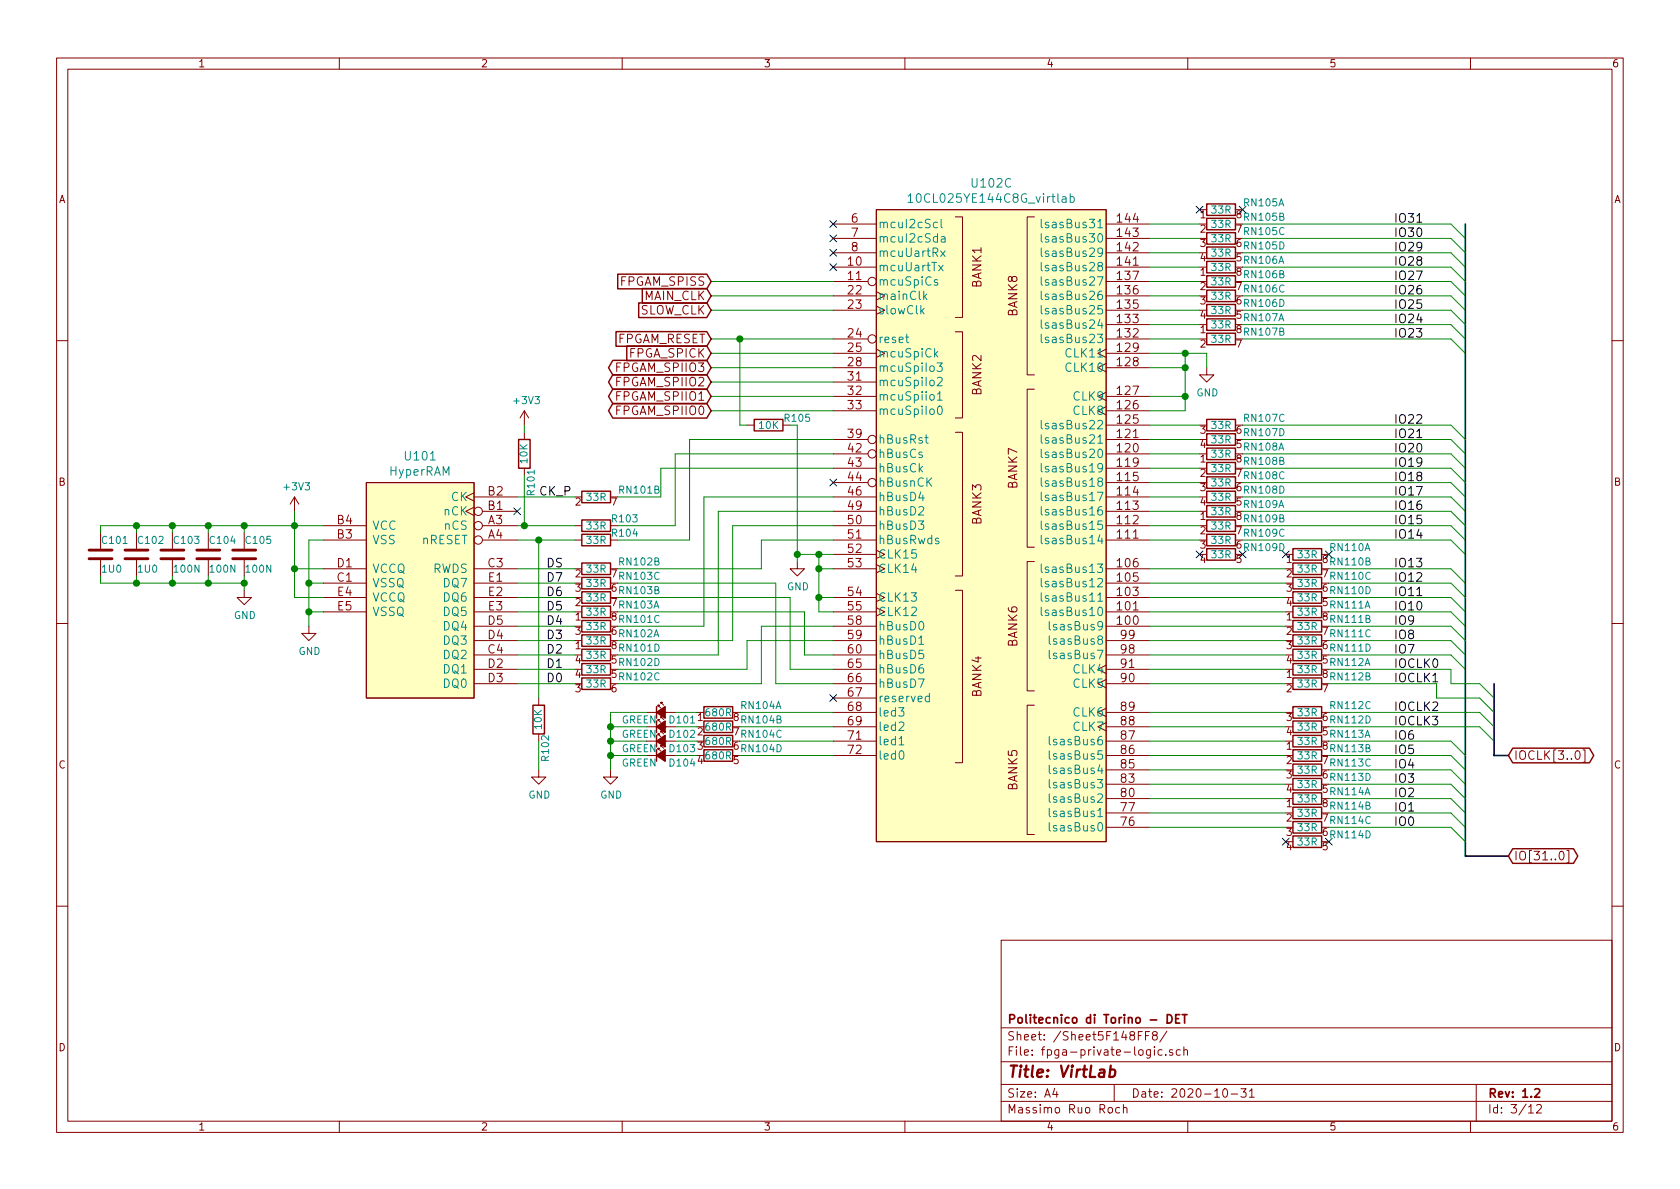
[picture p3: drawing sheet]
<svg xmlns="http://www.w3.org/2000/svg" width="297mm" height="210mm" viewBox="0 0 297 210" stroke-linecap="round" stroke-linejoin="round" font-family="sans-serif">
<defs><g id="words">
<text font-size="2.8" fill="#840000" x="178" y="190.5">Title: VirtLab</text>
<g font-size="2.1" fill="#008484">
<text x="161.7" y="35.9">10CL025YE144C8G_virtlab</text>
<text x="172" y="33.2">U102C</text>
<text x="155.2" y="40.4">mcuI2cScl</text>
<text x="185" y="40.4">lsasBus31</text>
<text x="155.2" y="48">mcuUartTx</text>
<text x="155.2" y="42.9">mcuI2cSda</text>
<text x="155.2" y="45.4">mcuUartRx</text>
<text x="185" y="48">lsasBus28</text>
<text x="185" y="45.4">lsasBus29</text>
<text x="185" y="42.9">lsasBus30</text>
<text x="155.2" y="50.5">mcuSpiCs</text>
<text x="155.2" y="53.1">mainClk</text>
<text x="185" y="53.1">lsasBus26</text>
<text x="185" y="50.5">lsasBus27</text>
<text x="155.2" y="55.6">slowClk</text>
<text x="185" y="58.1">lsasBus24</text>
<text x="185" y="55.6">lsasBus25</text>
<text x="155.2" y="60.7">reset</text>
<text x="155.2" y="63.2">mcuSpiCk</text>
<text x="155.2" y="65.8">mcuSpiIo3</text>
<text x="185" y="60.7">lsasBus23</text>
<text x="188.7" y="65.8">CLK10</text>
<text x="188.7" y="63.2">CLK11</text>
<text x="155.2" y="68.3">mcuSpiIo2</text>
<text x="155.2" y="70.8">mcuSpiio1</text>
<text x="189.9" y="70.8">CLK9</text>
<text x="155.2" y="73.4">mcuSpiIo0</text>
<text x="185" y="75.9">lsasBus22</text>
<text x="189.9" y="73.4">CLK8</text>
<text x="71.8" y="81.4">U101</text>
<text x="155.2" y="78.5">hBusRst</text>
<text x="155.2" y="81">hBusCs</text>
<text x="155.2" y="83.5">hBusCk</text>
<text x="185" y="83.5">lsasBus19</text>
<text x="185" y="81">lsasBus20</text>
<text x="185" y="78.5">lsasBus21</text>
<text x="68.9" y="84.1">HyperRAM</text>
<text x="79.8" y="88.6">CK</text>
<text x="155.2" y="86.1">hBusnCK</text>
<text x="155.2" y="88.6">hBusD4</text>
<text x="185" y="88.6">lsasBus17</text>
<text x="185" y="86.1">lsasBus18</text>
<text x="65.8" y="93.7">VCC</text>
<text x="78.5" y="91.2">nCK</text>
<text x="78.6" y="93.7">nCS</text>
<text x="155.2" y="91.2">hBusD2</text>
<text x="155.2" y="93.7">hBusD3</text>
<text x="185" y="93.7">lsasBus15</text>
<text x="185" y="91.2">lsasBus16</text>
<text x="65.8" y="96.2">VSS</text>
<text x="65.8" y="101.3">VCCQ</text>
<text x="74.6" y="96.2">nRESET</text>
<text x="76.4" y="101.3">RWDS</text>
<text x="155.2" y="96.2">hBusRwds</text>
<text x="155.2" y="98.8">CLK15</text>
<text x="155.2" y="101.3">CLK14</text>
<text x="185" y="101.3">lsasBus13</text>
<text x="185" y="96.2">lsasBus14</text>
<text x="65.8" y="103.9">VSSQ</text>
<text x="65.8" y="106.4">VCCQ</text>
<text x="78.5" y="103.9">DQ7</text>
<text x="78.5" y="106.4">DQ6</text>
<text x="155.2" y="106.4">CLK13</text>
<text x="185" y="106.4">lsasBus11</text>
<text x="185" y="103.9">lsasBus12</text>
<text x="65.8" y="108.9">VSSQ</text>
<text x="78.5" y="111.5">DQ4</text>
<text x="78.5" y="108.9">DQ5</text>
<text x="155.2" y="108.9">CLK12</text>
<text x="155.2" y="111.5">hBusD0</text>
<text x="185" y="108.9">lsasBus10</text>
<text x="186.2" y="111.5">lsasBus9</text>
<text x="78.5" y="116.6">DQ2</text>
<text x="78.5" y="119.1">DQ1</text>
<text x="78.5" y="114">DQ3</text>
<text x="155.2" y="114">hBusD1</text>
<text x="155.2" y="116.6">hBusD5</text>
<text x="155.2" y="119.1">hBusD6</text>
<text x="186.2" y="116.6">lsasBus7</text>
<text x="186.2" y="114">lsasBus8</text>
<text x="189.9" y="119.1">CLK4</text>
<text x="78.5" y="121.6">DQ0</text>
<text x="155.2" y="121.6">hBusD7</text>
<text x="155.2" y="124.2">reserved</text>
<text x="189.9" y="121.6">CLK5</text>
<text x="155.2" y="126.7">led3</text>
<text x="155.2" y="129.3">led2</text>
<text x="155.2" y="131.8">led1</text>
<text x="186.2" y="131.8">lsasBus6</text>
<text x="189.9" y="129.3">CLK7</text>
<text x="189.9" y="126.7">CLK6</text>
<text x="155.2" y="134.3">led0</text>
<text x="186.2" y="136.9">lsasBus4</text>
<text x="186.2" y="134.3">lsasBus5</text>
<text x="186.2" y="142">lsasBus2</text>
<text x="186.2" y="139.4">lsasBus3</text>
<text x="186.2" y="147">lsasBus0</text>
<text x="186.2" y="144.5">lsasBus1</text>
</g>
<g font-size="2.1" fill="#840000">
<text x="150.5" y="39.4">6</text>
<text x="150.5" y="41.9">7</text>
<text x="197.7" y="41.9">143</text>
<text x="197.7" y="39.4">144</text>
<text x="150" y="47">10</text>
<text x="150.5" y="44.4">8</text>
<text x="197.7" y="47">141</text>
<text x="197.7" y="44.4">142</text>
<text x="109.7" y="50.5">FPGAM_SPISS</text>
<text x="113.8" y="53.1">MAIN_CLK</text>
<text x="150" y="49.5">11</text>
<text x="150" y="52.1">22</text>
<text x="173.5" y="50.9" transform="rotate(-90 173.5 50.9)">BANK1</text>
<text x="197.7" y="52.1">136</text>
<text x="197.7" y="49.5">137</text>
<text x="112.9" y="55.6">SLOW_CLK</text>
<text x="150" y="54.6">23</text>
<text x="150" y="59.7">24</text>
<text x="179.9" y="56" transform="rotate(-90 179.9 56)">BANK8</text>
<text x="197.7" y="59.7">132</text>
<text x="197.7" y="57.1">133</text>
<text x="197.7" y="54.6">135</text>
<text x="108.9" y="60.7">FPGAM_RESET</text>
<text x="109.1" y="65.8">FPGAM_SPIIO3</text>
<text x="111.3" y="63.2">FPGA_SPICK</text>
<text x="150" y="62.2">25</text>
<text x="150" y="64.8">28</text>
<text x="197.7" y="64.8">128</text>
<text x="197.7" y="62.2">129</text>
<text x="109.1" y="70.9">FPGAM_SPIIO1</text>
<text x="109.1" y="68.3">FPGAM_SPIIO2</text>
<text x="150" y="67.3">31</text>
<text x="150" y="69.8">32</text>
<text x="173.5" y="69.9" transform="rotate(-90 173.5 69.9)">BANK2</text>
<text x="197.7" y="69.8">127</text>
<text x="109.1" y="73.4">FPGAM_SPIIO0</text>
<text x="150" y="72.4">33</text>
<text x="150" y="77.5">39</text>
<text x="197.7" y="77.5">121</text>
<text x="197.7" y="74.9">125</text>
<text x="197.7" y="72.4">126</text>
<text x="150" y="80">42</text>
<text x="150" y="82.5">43</text>
<text x="197.7" y="82.5">119</text>
<text x="197.7" y="80">120</text>
<text x="86.3" y="87.6">B2</text>
<text x="150" y="85.1">44</text>
<text x="150" y="87.6">46</text>
<text x="179.9" y="86.5" transform="rotate(-90 179.9 86.5)">BANK7</text>
<text x="197.7" y="87.6">114</text>
<text x="197.7" y="85.1">115</text>
<text x="59.6" y="95.2">B3</text>
<text x="59.6" y="92.7">B4</text>
<text x="86.3" y="92.7">A3</text>
<text x="86.3" y="95.2">A4</text>
<text x="86.3" y="90.2">B1</text>
<text x="150" y="90.2">49</text>
<text x="150" y="92.7">50</text>
<text x="150" y="95.2">51</text>
<text x="173.5" y="92.8" transform="rotate(-90 173.5 92.8)">BANK3</text>
<text x="197.7" y="95.2">111</text>
<text x="197.7" y="92.7">112</text>
<text x="197.7" y="90.2">113</text>
<text x="59.6" y="100.3">D1</text>
<text x="86.3" y="100.3">C3</text>
<text x="150" y="97.8">52</text>
<text x="150" y="100.3">53</text>
<text x="197.7" y="100.3">106</text>
<text x="59.6" y="102.9">C1</text>
<text x="59.7" y="105.4">E4</text>
<text x="59.7" y="107.9">E5</text>
<text x="86.4" y="102.9">E1</text>
<text x="86.4" y="105.4">E2</text>
<text x="86.4" y="107.9">E3</text>
<text x="150" y="105.4">54</text>
<text x="150" y="107.9">55</text>
<text x="197.7" y="107.9">101</text>
<text x="197.7" y="105.4">103</text>
<text x="197.7" y="102.9">105</text>
<text x="86.3" y="113">D4</text>
<text x="86.3" y="110.5">D5</text>
<text x="150" y="110.5">58</text>
<text x="150" y="113">59</text>
<text x="197.7" y="110.5">100</text>
<text x="198.2" y="113">99</text>
<text x="86.3" y="115.6">C4</text>
<text x="86.3" y="118.1">D2</text>
<text x="150" y="115.6">60</text>
<text x="150" y="118.1">65</text>
<text x="179.9" y="114.4" transform="rotate(-90 179.9 114.4)">BANK6</text>
<text x="198.2" y="118.1">91</text>
<text x="198.2" y="115.6">98</text>
<text x="86.3" y="120.6">D3</text>
<text x="150" y="120.6">66</text>
<text x="150" y="123.2">67</text>
<text x="150" y="125.7">68</text>
<text x="173.5" y="123.3" transform="rotate(-90 173.5 123.3)">BANK4</text>
<text x="198.2" y="125.7">89</text>
<text x="198.2" y="120.6">90</text>
<text x="150" y="128.3">69</text>
<text x="150" y="130.8">71</text>
<text x="198.2" y="130.8">87</text>
<text x="198.2" y="128.3">88</text>
<text x="150" y="133.3">72</text>
<text x="198.2" y="135.9">85</text>
<text x="198.2" y="133.3">86</text>
<text x="267.6" y="134.4">IOCLK[3..0]</text>
<text x="179.9" y="139.8" transform="rotate(-90 179.9 139.8)">BANK5</text>
<text x="198.2" y="143.5">77</text>
<text x="198.2" y="141">80</text>
<text x="198.2" y="138.4">83</text>
<text x="198.2" y="146">76</text>
<text x="267.6" y="152.1">IO[31..0]</text>
<text x="178" y="184">Sheet: /Sheet5F148FF8/</text>
<text x="178" y="181">Politecnico di Torino - DET</text>
<text x="178" y="186.7">File: fpga-private-logic.sch</text>
<text x="178" y="196.9">Massimo Ruo Roch</text>
<text x="178" y="194.1">Size: A4</text>
<text x="200" y="194.1">Date: 2020-10-31</text>
<text x="263" y="194.1">Rev: 1.2</text>
<text x="263" y="196.9">Id: 3/12</text>
</g>
<g font-size="2.1">
<text x="246.4" y="39.4">IO31</text>
<text x="246.4" y="41.9">IO30</text>
<text x="246.4" y="44.4">IO29</text>
<text x="246.4" y="47">IO28</text>
<text x="246.4" y="49.5">IO27</text>
<text x="246.4" y="52.1">IO26</text>
<text x="246.4" y="54.6">IO25</text>
<text x="246.4" y="57.1">IO24</text>
<text x="246.4" y="59.7">IO23</text>
<text x="246.4" y="74.9">IO22</text>
<text x="246.4" y="77.5">IO21</text>
<text x="246.4" y="80">IO20</text>
<text x="246.4" y="82.5">IO19</text>
<text x="95.2" y="87.6">CK_P</text>
<text x="246.4" y="87.6">IO17</text>
<text x="246.4" y="85.1">IO18</text>
<text x="246.4" y="95.2">IO14</text>
<text x="246.4" y="92.7">IO15</text>
<text x="246.4" y="90.2">IO16</text>
<text x="96.5" y="100.3">DS</text>
<text x="246.4" y="100.3">IO13</text>
<text x="96.5" y="102.9">D7</text>
<text x="96.5" y="105.4">D6</text>
<text x="96.5" y="107.9">D5</text>
<text x="246.4" y="102.9">IO12</text>
<text x="246.4" y="107.9">IO10</text>
<text x="246.4" y="105.4">IO11</text>
<text x="96.5" y="113">D3</text>
<text x="96.5" y="110.5">D4</text>
<text x="246.4" y="113">IO8</text>
<text x="246.4" y="110.5">IO9</text>
<text x="96.5" y="115.6">D2</text>
<text x="96.5" y="118.1">D1</text>
<text x="246.4" y="115.6">IO7</text>
<text x="246.4" y="118.1">IOCLK0</text>
<text x="96.5" y="120.6">D0</text>
<text x="246.4" y="120.6">IOCLK1</text>
<text x="246.4" y="125.7">IOCLK2</text>
<text x="246.4" y="130.8">IO6</text>
<text x="246.4" y="128.3">IOCLK3</text>
<text x="246.4" y="133.3">IO5</text>
<text x="246.4" y="135.9">IO4</text>
<text x="246.4" y="141">IO2</text>
<text x="246.4" y="138.4">IO3</text>
<text x="246.4" y="143.5">IO1</text>
<text x="246.4" y="146">IO0</text>
</g>
<g font-size="1.8" fill="#840000">
<text x="35" y="11.9">1</text>
<text x="85" y="11.9">2</text>
<text x="135" y="11.9">3</text>
<text x="185" y="11.9">4</text>
<text x="235" y="11.9">5</text>
<text x="285" y="11.9">6</text>
<text x="10.4" y="35.9">A</text>
<text x="285.4" y="35.9">A</text>
<text x="212.2" y="41.1">2</text>
<text x="212.2" y="38.6">1</text>
<text x="218.6" y="41.1">7 RN105C</text>
<text x="218.6" y="38.6">8 RN105B</text>
<text x="212.2" y="46.2">4</text>
<text x="212.2" y="43.7">3</text>
<text x="218.6" y="46.2">5 RN106A</text>
<text x="218.6" y="43.7">6 RN105D</text>
<text x="212.2" y="48.8">1</text>
<text x="212.2" y="51.3">2</text>
<text x="212.2" y="53.8">3</text>
<text x="218.6" y="53.8">6 RN106D</text>
<text x="212.2" y="58.9">1</text>
<text x="212.2" y="56.4">4</text>
<text x="218.6" y="58.9">8 RN107B</text>
<text x="218.6" y="56.4">5 RN107A</text>
<text x="212.2" y="61.5">2</text>
<text x="218.6" y="61.5">7</text>
<text x="212.2" y="76.7">3</text>
<text x="218.6" y="76.7">6 RN107D</text>
<text x="212.2" y="81.8">1</text>
<text x="212.2" y="79.2">4</text>
<text x="218.6" y="81.8">8 RN108B</text>
<text x="218.6" y="79.2">5 RN108A</text>
<text x="10.4" y="85.9">B</text>
<text x="101.8" y="89.4">2</text>
<text x="108.1" y="89.4">7</text>
<text x="212.2" y="89.4">4</text>
<text x="212.2" y="86.9">3</text>
<text x="212.2" y="84.3">2</text>
<text x="218.6" y="89.4">5 RN109A</text>
<text x="218.6" y="86.9">6 RN108D</text>
<text x="218.6" y="84.3">7 RN108C</text>
<text x="285.4" y="85.9">B</text>
<text x="212.2" y="91.9">1</text>
<text x="212.2" y="94.5">2</text>
<text x="218.6" y="94.5">7 RN109C</text>
<text x="212.2" y="99.6">4</text>
<text x="212.2" y="97">3</text>
<text x="218.6" y="99.6">5</text>
<text x="218.6" y="97">6 RN109D</text>
<text x="227.5" y="99.6">1</text>
<text x="233.8" y="99.6">8 RN110B</text>
<text x="101.8" y="104.6">3</text>
<text x="101.8" y="107.2">2</text>
<text x="101.8" y="102.1">2</text>
<text x="108.1" y="107.2">7 RN103A</text>
<text x="108.1" y="102.1">7 RN103C</text>
<text x="227.5" y="107.2">4</text>
<text x="227.5" y="104.6">3</text>
<text x="227.5" y="102.1">2</text>
<text x="233.8" y="107.2">5 RN111A</text>
<text x="233.8" y="104.6">6 RN110D</text>
<text x="233.8" y="102.1">7 RN110C</text>
<text x="101.8" y="112.3">3</text>
<text x="101.8" y="109.7">1</text>
<text x="108.1" y="109.7">8 RN101C</text>
<text x="227.5" y="112.3">2</text>
<text x="227.5" y="109.7">1</text>
<text x="233.8" y="112.3">7 RN111C</text>
<text x="233.8" y="109.7">8 RN111B</text>
<text x="101.8" y="117.3">4</text>
<text x="101.8" y="119.9">4</text>
<text x="101.8" y="114.8">1</text>
<text x="108.1" y="114.8">8 RN101D</text>
<text x="227.5" y="119.9">1</text>
<text x="227.5" y="117.3">4</text>
<text x="227.5" y="114.8">3</text>
<text x="233.8" y="119.9">8 RN112B</text>
<text x="233.8" y="117.3">5 RN112A</text>
<text x="233.8" y="114.8">6 RN111D</text>
<text x="101.8" y="122.4">3</text>
<text x="108.1" y="122.4">6</text>
<text x="227.5" y="122.4">2</text>
<text x="233.8" y="122.4">7</text>
<text x="123.3" y="130">2</text>
<text x="123.3" y="127.5">1</text>
<text x="129.7" y="130">7 RN104C</text>
<text x="129.7" y="127.5">8 RN104B</text>
<text x="227.5" y="127.5">3</text>
<text x="227.5" y="130">4</text>
<text x="233.8" y="130">5 RN113A</text>
<text x="10.4" y="135.9">C</text>
<text x="123.3" y="132.6">3</text>
<text x="123.3" y="135.1">4</text>
<text x="129.7" y="135.1">5</text>
<text x="227.5" y="137.7">3</text>
<text x="227.5" y="135.1">2</text>
<text x="227.5" y="132.6">1</text>
<text x="233.8" y="137.7">6 RN113D</text>
<text x="233.8" y="135.1">7 RN113C</text>
<text x="233.8" y="132.6">8 RN113B</text>
<text x="285.4" y="135.9">C</text>
<text x="227.5" y="142.7">1</text>
<text x="227.5" y="140.2">4</text>
<text x="233.8" y="142.7">8 RN114B</text>
<text x="233.8" y="140.2">5 RN114A</text>
<text x="227.5" y="147.8">3</text>
<text x="227.5" y="145.3">2</text>
<text x="233.8" y="145.3">7 RN114C</text>
<text x="227.5" y="150.4">4</text>
<text x="233.8" y="150.4">5</text>
<text x="10.4" y="185.9">D</text>
<text x="285.4" y="185.9">D</text>
<text x="35" y="199.9">1</text>
<text x="85" y="199.9">2</text>
<text x="135" y="199.9">3</text>
<text x="185" y="199.9">4</text>
<text x="235" y="199.9">5</text>
<text x="285" y="199.9">6</text>
</g>
<g font-size="1.8" fill="#008484">
<text x="214.3" y="40.3">33R</text>
<text x="214.3" y="37.8">33R</text>
<text x="220.1" y="36.5">RN105A</text>
<text x="214.3" y="47.9">33R</text>
<text x="214.3" y="45.4">33R</text>
<text x="214.3" y="42.8">33R</text>
<text x="214.3" y="50.5">33R</text>
<text x="214.3" y="53">33R</text>
<text x="218.6" y="48.8">8 RN106B</text>
<text x="218.6" y="51.3">7 RN106C</text>
<text x="214.3" y="58.1">33R</text>
<text x="214.3" y="55.5">33R</text>
<text x="214.3" y="60.6">33R</text>
<text x="91" y="71.5">+3V3</text>
<text x="211.5" y="70.1">GND</text>
<text x="134.3" y="75.9">10K</text>
<text x="214.3" y="75.9">33R</text>
<text x="220.1" y="74.6">RN107C</text>
<text x="93.3" y="81.9" transform="rotate(-90 93.3 81.9)">10K</text>
<text x="214.3" y="83.5">33R</text>
<text x="214.3" y="80.9">33R</text>
<text x="214.3" y="78.4">33R</text>
<text x="50.4" y="86.7">+3V3</text>
<text x="94.5" y="87.4" transform="rotate(-90 94.5 87.4)">R101</text>
<text x="103.8" y="88.6">33R</text>
<text x="109.7" y="87.3">RN101B</text>
<text x="214.3" y="88.6">33R</text>
<text x="214.3" y="86">33R</text>
<text x="103.8" y="93.6">33R</text>
<text x="108.4" y="92.4">R103</text>
<text x="108.4" y="94.9">R104</text>
<text x="214.3" y="91.1">33R</text>
<text x="214.3" y="93.6">33R</text>
<text x="218.6" y="91.9">8 RN109B</text>
<text x="18.1" y="101.3">1U0</text>
<text x="18.2" y="96.2">C101</text>
<text x="24.5" y="101.3">1U0</text>
<text x="24.5" y="96.2">C102</text>
<text x="30.9" y="96.2">C103</text>
<text x="30.9" y="101.3">100N</text>
<text x="37.2" y="96.2">C104</text>
<text x="37.3" y="101.3">100N</text>
<text x="43.6" y="96.2">C105</text>
<text x="43.6" y="101.3">100N</text>
<text x="103.8" y="96.2">33R</text>
<text x="103.8" y="101.3">33R</text>
<text x="109.7" y="100">RN102B</text>
<text x="214.3" y="98.7">33R</text>
<text x="214.3" y="96.2">33R</text>
<text x="229.5" y="101.3">33R</text>
<text x="229.5" y="98.7">33R</text>
<text x="235.3" y="97.5">RN110A</text>
<text x="103.8" y="103.8">33R</text>
<text x="103.8" y="106.3">33R</text>
<text x="108.1" y="104.6">6 RN103B</text>
<text x="139.1" y="104.4">GND</text>
<text x="229.5" y="106.3">33R</text>
<text x="229.5" y="103.8">33R</text>
<text x="41.4" y="109.5">GND</text>
<text x="103.8" y="111.4">33R</text>
<text x="103.8" y="108.9">33R</text>
<text x="103.8" y="114">33R</text>
<text x="108.1" y="112.3">6 RN102A</text>
<text x="229.5" y="114">33R</text>
<text x="229.5" y="111.4">33R</text>
<text x="229.5" y="108.9">33R</text>
<text x="52.8" y="115.8">GND</text>
<text x="103.8" y="116.5">33R</text>
<text x="103.8" y="119">33R</text>
<text x="108.1" y="117.3">5 RN102D</text>
<text x="108.1" y="119.9">5 RN102C</text>
<text x="229.5" y="119">33R</text>
<text x="229.5" y="116.5">33R</text>
<text x="103.8" y="121.6">33R</text>
<text x="131.2" y="125.4">RN104A</text>
<text x="229.5" y="121.6">33R</text>
<text x="235.4" y="125.4">RN112C</text>
<text x="95.8" y="128.9" transform="rotate(-90 95.8 128.9)">10K</text>
<text x="109.9" y="130.5">GREEN</text>
<text x="109.9" y="127.9">GREEN</text>
<text x="118.5" y="130.5">D102</text>
<text x="118.5" y="127.9">D101</text>
<text x="124.9" y="131.7">680R</text>
<text x="124.9" y="129.2">680R</text>
<text x="124.9" y="126.7">680R</text>
<text x="229.5" y="126.7">33R</text>
<text x="229.5" y="131.7">33R</text>
<text x="229.5" y="129.2">33R</text>
<text x="233.8" y="127.5">6 RN112D</text>
<text x="97.1" y="134.4" transform="rotate(-90 97.1 134.4)">R102</text>
<text x="109.9" y="135.6">GREEN</text>
<text x="109.9" y="133">GREEN</text>
<text x="118.5" y="135.6">D104</text>
<text x="118.5" y="133">D103</text>
<text x="124.9" y="134.3">680R</text>
<text x="129.7" y="132.6">6 RN104D</text>
<text x="229.5" y="136.8">33R</text>
<text x="229.5" y="134.3">33R</text>
<text x="93.4" y="141.2">GND</text>
<text x="106.1" y="141.2">GND</text>
<text x="229.5" y="141.9">33R</text>
<text x="229.5" y="139.4">33R</text>
<text x="229.5" y="147">33R</text>
<text x="229.5" y="149.5">33R</text>
<text x="229.5" y="144.4">33R</text>
<text x="233.8" y="147.8">6 RN114D</text>
</g>
<text font-size="1.8" fill="#008400" x="138.9" y="74.6">R105</text>
</g></defs>
<g fill="none" stroke="#840000" stroke-width=".18">
<path d="M10 10.3h277v189.9h-277zM12 12.2h273v186.1h-273zM60 10.3v1.9M110 10.3v1.9M160 10.3v1.9M210 10.3v1.9M260 10.3v1.9M147.3 39.6h7.6M154.9 37.1h40.7v111.7h-40.7zM168.9 38.3h1.3v17.8h-1.3M182.9 38.3h-1.3v28h1.3M195.6 39.6h7.6"/>
<path d="M147.3 47.2h7.6M147.3 49.8h6.2M147.3 59.9h6.2M147.3 54.9h7.6M147.3 52.3h7.6M147.3 44.7h7.6M147.3 42.2h7.6M168.9 58.7h1.3v15.2h-1.3M195.6 47.2h7.6M195.6 49.8h7.6M195.6 59.9h7.6M195.6 57.4h7.6"/>
<path d="M195.6 54.9h7.6M195.6 52.3h7.6M195.6 44.7h7.6M195.6 42.2h7.6M10 60.2h2M92.7 72.6v2.6M92.7 76.4v1.3M92.7 72.6l-.8 1.3M92.7 72.6l.8 1.3M132.1 75.2h1.2M147.3 77.7h6.2M147.3 72.6h7.6"/>
<path d="M147.3 70.1h7.6M147.3 65h7.6M147.3 62.5h7.6M147.3 67.6h7.6M168.9 76.4h1.3v25.4h-1.3M182.9 68.8h-1.3v28h1.3M195.6 61.7l-1.5 .8 1.5 .7M195.6 75.2h7.6M195.6 77.7h7.6M195.6 72.6h7.6M195.6 70.1h7.6M195.6 65h7.6"/>
<path d="M195.6 62.5h7.6M213.4 65v1.3h1.2l-1.2 1.3-1.3-1.3h1.3M285 60.2h2M17.8 94.2v2.8M17.8 99.1v2.7M24.1 94.2v2.8M24.1 99.1v2.7M30.5 94.2v2.8M30.5 99.1v2.7M36.8 94.2v2.8M36.8 99.1v2.7M43.2 94.2v2.8"/>
<path d="M43.2 99.1v2.7M52.1 87.9l-.8 1.2M52.1 87.9v2.5M52.1 87.9l.7 1.2M57.1 93h7.7M57.1 95.5h7.7M64.8 85.3h19v38.1h-19zM83.8 89.7l-1.5 .7 1.5 .8M83.8 87.1l-1.5 .8 1.5 .7M83.8 87.9h7.6M85.3 93h6.1M85.3 95.5h6.1"/>
<path d="M85.3 90.4h6.1M92.7 82.8v1.3M101.6 93h1.3M101.6 95.5h1.3M141 99.3v1.3h1.2l-1.2 1.2-1.3-1.2h1.3M147.3 93h7.6M147.3 95.5h7.6M147.3 90.4h7.6M147.3 87.9h7.6M147.3 85.3h6.2M147.3 82.8h7.6M147.3 80.3h6.2"/>
<path d="M147.3 98h7.6M182.9 99.3h-1.3v22.9h1.3M195.6 93h7.6M195.6 95.5h7.6M195.6 90.4h7.6M195.6 87.9h7.6M195.6 85.3h7.6M195.6 82.8h7.6M195.6 80.3h7.6M10 110.3h2M43.2 104.4v1.3h1.2l-1.2 1.2-1.3-1.2h1.3M54.6 110.7v1.3h1.3l-1.3 1.3-1.3-1.3h1.3"/>
<path d="M57.1 108.2h7.7M57.1 105.7h7.7M57.1 103.1h7.7M57.1 100.6h7.7M83.8 110.7h7.6M83.8 108.2h7.6M83.8 105.7h7.6M83.8 103.1h7.6M83.8 100.6h7.6M83.8 113.3h7.6M83.8 115.8h7.6M83.8 118.4h7.6"/>
<path d="M147.3 110.7h7.6M147.3 108.2h7.6M147.3 105.7h7.6M147.3 100.6h7.6M147.3 113.3h7.6M147.3 115.8h7.6M147.3 118.4h7.6M168.9 104.4h1.3v30.5h-1.3M195.6 110.7h7.6M195.6 108.2h7.6M195.6 105.7h7.6M195.6 103.1h7.6"/>
<path d="M195.6 100.6h7.6M195.6 113.3h7.6M195.6 115.8h7.6M195.6 118.4h7.6M285 110.3h2M83.8 120.9h7.6M95.2 136.1v1.3h1.3l-1.3 1.3-1.2-1.3h1.2M95.2 123.4v1.3M107.9 136.1v1.3h1.3l-1.3 1.3-1.2-1.3h1.2M114.3 126h5.1M116.1 133.6h3.3M116.1 131.1h3.3"/>
<path d="M116.1 128.5h3.3M116.3 132.6v-.3h.3h-.3l.5 .5M116.3 130v-.2h.3h-.3l.5 .5M116.3 127.5v-.3h.3h-.3l.5 .6M116.3 125v-.3h.3h-.3l.5 .5M116.8 132.1v-.3h.3h-.3l.5 .5M116.8 129.5v-.2h.3h-.3l.5 .5M116.8 127v-.3h.3h-.3l.5 .5M116.8 124.5v-.3h.3h-.3l.5 .5M147.3 133.6h7.6M147.3 131.1h7.6M147.3 128.5h7.6"/>
<path d="M147.3 126h7.6M147.3 120.9h7.6M147.3 123.4h7.6M182.9 124.7h-1.3v22.9h1.3M195.6 133.6h7.6M195.6 131.1h7.6M195.6 128.5h7.6M195.6 126h7.6M195.6 120.9h7.6M195.6 138.7h7.6M195.6 136.1h7.6M278.6 132.9l.3-.1a.82 .82 0 0 1 .6 .6 .82 .82 0 0 1-.4 .8l-.1 .1a.84 .84 0 0 1-.4-1.4z"/>
<path d="M279.9 132.6h.3v2.2h-.3M195.6 146.3h7.6M195.6 143.8h7.6M195.6 141.2h7.6M275.8 150.7l.2-.2a.81 .81 0 0 1 .4 1.4l-.2 .2a.84 .84 0 0 1-.4-1.4zM277 150.4h.4v2.2h-.4M10 160.2h2M177 166.3h108v32h-108zM285 160.2h2M60 198.3v1.9M110 198.3v1.9M160 198.3v1.9"/>
<path d="M177 194.8h108M177 191.8h108M177 187.8h108M177 181.8h108M186.5 192.5l-.4 1h1M186.8 193v1M197 191.8v3M198 195.9l-.4-.1-.3 .3v.6l.3 .1 .4-.1M198.6 196l.2-.2 .4 .1 .1 .9M198.6 195.3v1.5M201.3 183.1h.5M202 182.4h-.7v1.5"/>
<path d="M202.5 183.1h.5M203.3 182.4h-.8v1.5M203.4 185.6v1.2l-.3 .3-.3-.1M203.4 185.7l-.4-.1-.3 .3 .1 .6h.6M204 183.1l-.2-.3v-.2l.2-.2 .5 .1 .1 .2-.1 .2-.6 .2a.48 .48 0 0 0-.1 .7l.2 .1 .5-.1a.48 .48 0 0 0 0-.7h-.2M204.1 185.1v.2M204.1 185.6v1M205.5 185.7l-.4-.1-.4 .3 .1 .6 .3 .1 .4-.1M206.1 186.5v.1M206.3 182.3l-1.2 2M207.3 185.7l-.3-.1-.2 .2v.2l.5 .2v.3h-.5M208.7 185.7l-.4-.1-.3 .3 .1 .6h.6"/>
<path d="M209.3 185.7l.2-.1 .4 .1 .1 .9M209.3 185.1v1.5M210 198.3v1.9M216.3 192.7l.4-.2a.94 .94 0 0 1 0 1.5 .79 .79 0 0 1-.4-1.3zM217.7 193.5h1.1M219.4 192.5h.9l-.5 .6 .5 .1v.7l-.3 .1-.6-.1M220.9 193l.4-.5v1.5M220.9 194h.9M260 198.3v1.9M261 191.8v6.5M270.3 195.8l.4-.5v1.5M270.3 196.8h.8"/>
<path d="M271.7 195.5l.2-.2h.4l.2 .5-.9 1h.9"/>
<circle cx="154.2" cy="59.9" r=".74"/>
<circle cx="154.2" cy="49.8" r=".74"/>
<circle cx="154.2" cy="77.7" r=".74"/>
<circle cx="84.6" cy="93" r=".74"/>
<circle cx="84.6" cy="90.4" r=".74"/>
<circle cx="84.6" cy="95.5" r=".74"/>
<circle cx="154.2" cy="80.3" r=".74"/>
<circle cx="154.2" cy="85.3" r=".74"/>
</g>
<path d="M206.4 179.4a.76 .76 0 0 1 .8 .8 .76 .76 0 0 1-.8 .7zM208.6 179.4h-.7v1.5h.7M209 179.4h.9M209.4 179.4v1.5M207.9 180.1h.5M271.4 192.7l.2-.2h.4l.2 .5-.9 1h.9" fill="none" stroke="#840000" stroke-width=".3"/>
<path d="M196.3 189.2h.8l.1 .3-.1 .6a.66 .66 0 0 1-1 .2M196.4 188.4l-.3 2" fill="none" stroke="#840000" stroke-width=".41"/>
<g fill="none" stroke="#840000" stroke-width=".25">
<path d="M213.4 38.6h5v2h-5zM213.4 36.1h5v2h-5zM108.9 58.6h16.1l.7 1.3-.7 1.3h-16.1zM109.2 48.5h15.8l.7 1.3-.7 1.3h-15.8zM112.9 53.6h12.1l.7 1.3-.7 1.3h-12.1zM113.6 51h11.4l.7 1.3-.7 1.3h-11.4zM213.4 46.2h5v2.1h-5zM213.4 43.7h5v2h-5zM213.4 41.1h5v2.1h-5zM213.4 48.8h5v2h-5zM213.4 58.9h5v2.1h-5zM213.4 56.4h5v2h-5z"/>
<path d="M213.4 53.8h5v2.1h-5zM213.4 51.3h5v2h-5zM91.7 77.7h2v5.1h-2zM108.4 71.3h16.6l.7 1.3-.7 1.3h-16.6l-.8-1.3zM108.4 68.8h16.6l.7 1.3-.7 1.3h-16.6l-.8-1.3zM108.4 66.3h16.6l.7 1.3-.7 1.3h-16.6l-.8-1.3zM108.4 63.7h16.6l.7 1.3-.7 1.3h-16.6l-.8-1.3zM110.8 61.2h14.2l.7 1.3-.7 1.3h-14.2zM133.3 74.2h5.1v2h-5.1zM213.4 79.2h5v2.1h-5zM213.4 76.7h5v2h-5zM213.4 74.2h5v2h-5z"/>
<path d="M102.9 91.9h5v2.1h-5zM102.9 94.5h5v2h-5zM102.9 86.9h5v2h-5zM102.9 99.6h5v2h-5zM213.4 89.4h5v2h-5zM213.4 97h5v2.1h-5zM213.4 94.5h5v2h-5zM213.4 91.9h5v2.1h-5zM213.4 86.9h5v2h-5zM213.4 84.3h5v2.1h-5zM213.4 81.8h5v2h-5zM228.6 99.6h5.1v2h-5.1z"/>
<path d="M228.6 97h5.1v2.1h-5.1zM102.9 109.7h5v2.1h-5zM102.9 107.2h5v2h-5zM102.9 114.8h5v2h-5zM102.9 102.1h5v2h-5zM102.9 104.6h5v2.1h-5zM102.9 117.3h5v2.1h-5zM102.9 112.3h5v2h-5zM102.9 119.9h5v2h-5zM228.6 119.9h5.1v2h-5.1zM228.6 117.3h5.1v2.1h-5.1zM228.6 114.8h5.1v2h-5.1z"/>
<path d="M228.6 112.3h5.1v2h-5.1zM228.6 109.7h5.1v2.1h-5.1zM228.6 107.2h5.1v2h-5.1zM228.6 104.6h5.1v2.1h-5.1zM228.6 102.1h5.1v2h-5.1zM94.2 124.7h2.1v5.1h-2.1zM116.1 125v2M116.1 127.5v2M116.1 130v2.1M116.1 132.6v2M124.5 130h5v2.1h-5zM124.5 127.5h5v2h-5z"/>
<path d="M124.5 125h5v2h-5zM124.5 132.6h5v2h-5zM228.6 125h5.1v2h-5.1zM228.6 137.7h5.1v2h-5.1zM228.6 135.1h5.1v2.1h-5.1zM228.6 132.6h5.1v2h-5.1zM228.6 130h5.1v2.1h-5.1zM228.6 127.5h5.1v2h-5.1zM267.5 132.3h13.5l.8 1.3-.8 1.3h-13.5l-.8-1.3zM228.6 145.3h5.1v2h-5.1zM228.6 147.8h5.1v2.1h-5.1zM228.6 142.7h5.1v2.1h-5.1z"/>
<path d="M228.6 140.2h5.1v2h-5.1zM267.5 150.1h10.7l.8 1.3-.8 1.3h-10.7l-.8-1.3z"/>
</g>
<path d="M15.7 98.8h4.1M15.7 97.3h4.1M22.1 98.8h4.1M22.1 97.3h4.1M28.4 98.8h4.1M28.4 97.3h4.1M34.8 98.8h4.1M34.8 97.3h4.1M41.1 98.8h4.1M41.1 97.3h4.1" fill="none" stroke="#840000" stroke-width=".51"/>
<g fill="#840000" stroke="#840000" stroke-width=".25">
<path d="M116.1 133.6l1.5-1v2z"/>
<path d="M116.1 131.1l1.5-1.1v2.1z"/>
<path d="M116.1 128.5l1.5-1v2z"/>
<path d="M116.1 126l1.5-1v2z"/>
</g>
<g fill="#ffffc2" stroke="#ffffc2" stroke-width=".18">
<path d="M154.9 37.1h40.7v111.7h-40.7z"/>
<path d="M64.8 85.3h19v38.1h-19z"/>
</g>
<g fill="none" stroke="#008484" stroke-width=".18">
<path d="M160.6 34.7l.4-.4v1.5M160.6 35.8h.8M165.8 39.4l-.5-.1-.3 .3 .1 .6 .2 .1 .5-.1M166.4 38.8v1.3l.2 .2M184.1 38.8v1.3l.2 .2M189.2 34.8h.5l.2 .2v.5l-.1 .2h-.6M189.2 34.3v1.5M160.1 59.6h.6M160.3 59.1v1.3l.4 .2M163 55l.4 .5M163.4 54.5l-.6 .6M163.5 52.4l.4 .6"/>
<path d="M163.9 52l-.6 .5M165.8 49.5l-.4-.1-.2 .3 .1 .2 .5 .1v.4h-.6M166 46.9l.8 1M166.3 44.4l.8 1M166.5 41.9h.5l.1 .9M166.8 46.9l-.8 1M167.1 42.2l-.5 .1a.29 .29 0 0 0-.2 .2 .29 .29 0 0 0 .2 .3l.5-.1M167.1 44.4l-.8 1M184.1 59.1v1.3l.2 .2M184.1 56.6v1.3l.2 .2M184.1 54v1.3l.2 .2M184.1 51.5v1.3l.2 .2"/>
<path d="M184.1 48.9v1.3l.2 .2M184.1 46.4v1.3l.2 .2M184.1 43.9v1.3l.2 .2M184.1 41.3v1.3l.2 .2M194.1 40.3h.8M163.5 77.4h.6M163.8 76.9v1.3l.3 .2M165.4 62.6l.4 .5M165.7 64.2h.9l-.5 .6 .4 .1v.7l-.2 .1-.6-.1M165.8 66.9l.2-.2h.3l.3 .5-.9 1h.9M165.8 69.7l.4-.4v1.5M165.8 70.8h.8"/>
<path d="M165.8 62.1l-.5 .6M166 71.9l.2-.1a.94 .94 0 0 1 0 1.5h-.1a1 1 0 0 1-.1-1.4zM184.1 79.4v1.3l.2 .2M184.1 76.9v1.3l.2 .2M184.1 74.3v1.3l.2 .2M194.1 78.4h.8M162.4 92.1h.9l-.5 .6 .4 .1v.7l-.2 .1-.6-.1M162.5 89.7l.2-.1h.3l.3 .4-.9 1.1h.9M162.8 87l-.3 1.1h.9M164.1 85.1l.6 .9M164.7 84.5l-.8 .9M166 95.2a.37 .37 0 0 0-.6 .2l.1 .2 .5 .1v.2l-.2 .3-.4-.1"/>
<path d="M184.1 99.7v1.3l.2 .2M184.1 94.7v1.3l.2 .2M184.1 92.1v1.3l.2 .2M184.1 89.6v1.3l.2 .2M184.1 87v1.3l.2 .2M184.1 84.5v1.3l.2 .2M184.1 82v1.3l.2 .2M162.5 113.9h.8M162.6 110.1l.2-.2a.81 .81 0 0 1 .6 .6 .81 .81 0 0 1-.3 .8l-.1 .1a.79 .79 0 0 1-.4-1.3zM163.2 117.5a.62 .62 0 0 0-.7 .7v.7l.3 .1 .4-.1 .1-.5-.1-.2-.4-.1-.3 .3M163.2 115h-.7v.7l.2-.1h.5l.1 .2-.1 .6-.2 .1-.5-.1M184.1 107.4v1.3l.2 .2"/>
<path d="M184.1 104.8v1.3l.2 .2M184.1 102.3v1.3l.2 .2M185.5 109.9v1.3l.3 .2M185.5 115v1.3l.3 .2M185.5 112.4v1.3l.3 .2M194.1 106.3h.8M158.9 125.1h.9l-.5 .6 .5 .2v.6l-.3 .1-.6-.1M159 127.8l.2-.1h.3l.3 .1v.3v.2l-.9 .9h.9M159 131.7h.8M159.1 132.9l.4-.1a.94 .94 0 0 1 0 1.5l-.5-.3v-.7zM162.4 120.1h1l-.6 1.5M164.3 123.2l-.4-.1-.3 .3 .1 .6 .2 .1 .4-.1"/>
<path d="M164.3 122.6v1.5M185.5 137.8v1.3l.3 .2M185.5 135.3v1.3l.3 .2M185.5 132.8v1.3l.3 .2M185.5 130.2v1.3l.3 .2M185.5 145.5v1.3l.3 .2M185.5 142.9v1.3l.3 .2M185.5 140.4v1.3l.3 .2M194.1 144.4h.8"/>
</g>
<path d="M259.1 39.6v111.8h7.6M264.2 120.9v12.7h2.5" fill="none" stroke="#000084" stroke-width=".3"/>
<g fill="none" stroke="#008400" stroke-width=".18">
<path d="M203.2 39.6h8.9M219.7 39.6h36.8l2.6 2.6M125.7 49.8h21.6M125.7 52.3h21.6M125.7 54.9h21.6M125.7 59.9h21.6M130.8 59.9v15.3h1.3M203.2 42.2h8.9M203.2 44.7h8.9M203.2 47.2h8.9M203.2 49.8h8.9M203.2 52.3h8.9"/>
<path d="M203.2 54.9h8.9M203.2 57.4h8.9M203.2 59.9h8.9M219.7 42.2h36.8l2.6 2.5M219.7 44.7h36.8l2.6 2.5M219.7 47.2h36.8l2.6 2.6M219.7 49.8h36.8l2.6 2.5M219.7 52.3h36.8l2.6 2.6M219.7 54.9h36.8l2.6 2.5M219.7 57.4h36.8l2.6 2.5M219.7 59.9h36.8l2.6 2.6M92.7 75.2v1.2"/>
<path d="M125.7 62.5h21.6M125.7 65h21.6M125.7 70.1h21.6M125.7 72.6h21.6M125.7 67.6h21.6M141 75.2v24.1M147.3 77.7h-25.4v17.8h-12.7M203.2 75.2h8.9M203.2 77.7h8.9M203.2 62.5h10.2v2.5M203.2 65h6.3M203.2 70.1h6.3"/>
<path d="M209.5 62.5v10.1h-6.3M219.7 75.2h36.8l2.6 2.5M219.7 77.7h36.8l2.6 2.6M24.1 93v1.2M30.5 93v1.2M36.8 93v1.2M43.2 93v1.2M52.1 90.4v15.3h5M57.1 93h-39.3v1.2M57.1 95.5h-2.5v15.2M91.4 87.9h10.2M91.4 93h10.2"/>
<path d="M91.4 95.5h10.2M92.7 84.1v8.9M95.2 95.5v27.9M141 98h6.3M144.8 98v10.2h2.5M147.3 87.9h-22.8v22.8h-15.3M147.3 93h-17.8v20.3h-20.3M147.3 90.4h-20.3v25.4h-17.8M147.3 80.3h-27.9v12.7h-10.2M147.3 82.8h-30.5v5.1h-7.6M147.3 95.5h-12.7v5.1h-25.4M203.2 90.4h8.9"/>
<path d="M203.2 80.3h8.9M203.2 82.8h8.9M203.2 85.3h8.9M203.2 87.9h8.9M203.2 93h8.9M203.2 95.5h8.9M219.7 90.4h36.8l2.6 2.6M219.7 80.3h36.8l2.6 2.5M219.7 82.8h36.8l2.6 2.5M219.7 85.3h36.8l2.6 2.6M219.7 87.9h36.8l2.6 2.5M219.7 93h36.8l2.6 2.5"/>
<path d="M219.7 95.5h36.8l2.6 2.5M17.8 101.8v1.3h25.4M24.1 101.8v1.3M30.5 101.8v1.3M36.8 101.8v1.3M43.2 101.8v2.6M52.1 100.6h5M54.6 108.2h2.5M54.6 103.1h2.5M91.4 108.2h10.2M91.4 110.7h10.2M91.4 113.3h10.2"/>
<path d="M91.4 115.8h10.2M91.4 118.4h10.2M91.4 105.7h10.2M91.4 100.6h10.2M91.4 103.1h10.2M109.2 108.2h33v7.6h5.1M109.2 105.7h30.5v12.7h7.6M109.2 103.1h28v17.8h10.1M144.8 105.7h2.5M144.8 100.6h2.5M147.3 110.7h-12.7v10.2h-25.4M147.3 113.3h-15.2v5.1h-22.9"/>
<path d="M203.2 108.2h24.1M203.2 110.7h24.1M203.2 113.3h24.1M203.2 115.8h24.1M203.2 118.4h24.1M203.2 105.7h24.1M203.2 100.6h24.1M203.2 103.1h24.1M234.9 108.2h21.6l2.6 2.5M234.9 110.7h21.6l2.6 2.6M234.9 113.3h21.6l2.6 2.5M234.9 115.8h21.6l2.6 2.6"/>
<path d="M234.9 118.4h21.6v2.5h5.1l2.6 2.5M234.9 105.7h21.6l2.6 2.5M234.9 100.6h21.6l2.6 2.5M234.9 103.1h21.6l2.6 2.6M91.4 120.9h10.2M95.2 131.1v5M107.9 128.5h6.4M107.9 131.1h6.4M107.9 133.6h6.4M114.3 126h-6.4v10.1M119.4 126h3.8M119.4 128.5h3.8"/>
<path d="M119.4 131.1h3.8M119.4 133.6h3.8M130.8 126h16.5M130.8 128.5h16.5M130.8 131.1h16.5M130.8 133.6h16.5M203.2 120.9h24.1M203.2 126h24.1M203.2 128.5h24.1M203.2 131.1h24.1M203.2 133.6h24.1M203.2 136.1h24.1"/>
<path d="M203.2 138.7h24.1M234.9 120.9h19.1v2.5h7.6l2.6 2.6M234.9 126h26.7l2.6 2.5M234.9 128.5h26.7l2.6 2.6M234.9 131.1h21.6l2.6 2.5M234.9 133.6h21.6l2.6 2.5M234.9 136.1h21.6l2.6 2.6M234.9 138.7h21.6l2.6 2.5M203.2 143.8h24.1M203.2 141.2h24.1M203.2 146.3h24.1M234.9 143.8h21.6l2.6 2.5"/>
<path d="M234.9 141.2h21.6l2.6 2.6M234.9 146.3h21.6l2.6 2.5"/>
</g>
<path d="M250.5 39.3h.9M250.5 77.4h.9M250.5 105.3h.9" fill="none" stroke="#000" stroke-width=".18"/>
<g fill="#008400" stroke="#008400" stroke-width=".25">
<circle cx="54.6" cy="108.2" r=".51"/>
<circle cx="52.1" cy="100.6" r=".51"/>
<circle cx="52.1" cy="93" r=".51"/>
<circle cx="43.2" cy="93" r=".51"/>
<circle cx="36.8" cy="93" r=".51"/>
<circle cx="92.7" cy="93" r=".51"/>
<circle cx="36.8" cy="103.1" r=".51"/>
<circle cx="43.2" cy="103.1" r=".51"/>
<circle cx="24.1" cy="93" r=".51"/>
<circle cx="24.1" cy="103.1" r=".51"/>
<circle cx="30.5" cy="93" r=".51"/>
<circle cx="30.5" cy="103.1" r=".51"/>
<circle cx="54.6" cy="103.1" r=".51"/>
<circle cx="209.6" cy="62.5" r=".51"/>
<circle cx="209.6" cy="65" r=".51"/>
<circle cx="209.6" cy="70.1" r=".51"/>
<circle cx="144.8" cy="98" r=".51"/>
<circle cx="144.8" cy="100.6" r=".51"/>
<circle cx="141" cy="98" r=".51"/>
<circle cx="144.8" cy="105.7" r=".51"/>
<circle cx="95.3" cy="95.5" r=".51"/>
<circle cx="130.8" cy="59.9" r=".51"/>
<circle cx="108" cy="133.6" r=".51"/>
<circle cx="108" cy="128.5" r=".51"/>
<circle cx="108" cy="131.1" r=".51"/>
</g>
<g fill="none" stroke="#000084" stroke-width=".18">
<path d="M146.7 39l1.2 1.2M147.9 39l-1.2 1.2M211.5 36.5l1.2 1.2M212.7 36.5l-1.2 1.2M219.1 36.5l1.2 1.2M220.3 36.5l-1.2 1.2M146.7 46.6l1.2 1.2M146.7 44.1l1.2 1.2M146.7 41.5l1.2 1.3M147.9 46.6l-1.2 1.2M147.9 44.1l-1.2 1.2M147.9 41.5l-1.2 1.3"/>
<path d="M90.8 89.8l1.2 1.2M92 89.8l-1.2 1.2M146.7 84.7l1.2 1.2M147.9 84.7l-1.2 1.2M211.5 97.4l1.2 1.2M212.7 97.4l-1.2 1.2M219.1 97.4l1.2 1.2M220.3 97.4l-1.2 1.2M226.7 97.4l1.2 1.2M227.9 97.4l-1.2 1.2M234.3 97.4l1.3 1.2M235.6 97.4l-1.3 1.2"/>
<path d="M146.7 122.8l1.2 1.2M147.9 122.8l-1.2 1.2M226.7 148.2l1.2 1.2M227.9 148.2l-1.2 1.2M234.3 148.2l1.3 1.2M235.6 148.2l-1.3 1.2"/>
</g>
<use href="#words"/>
</svg>
